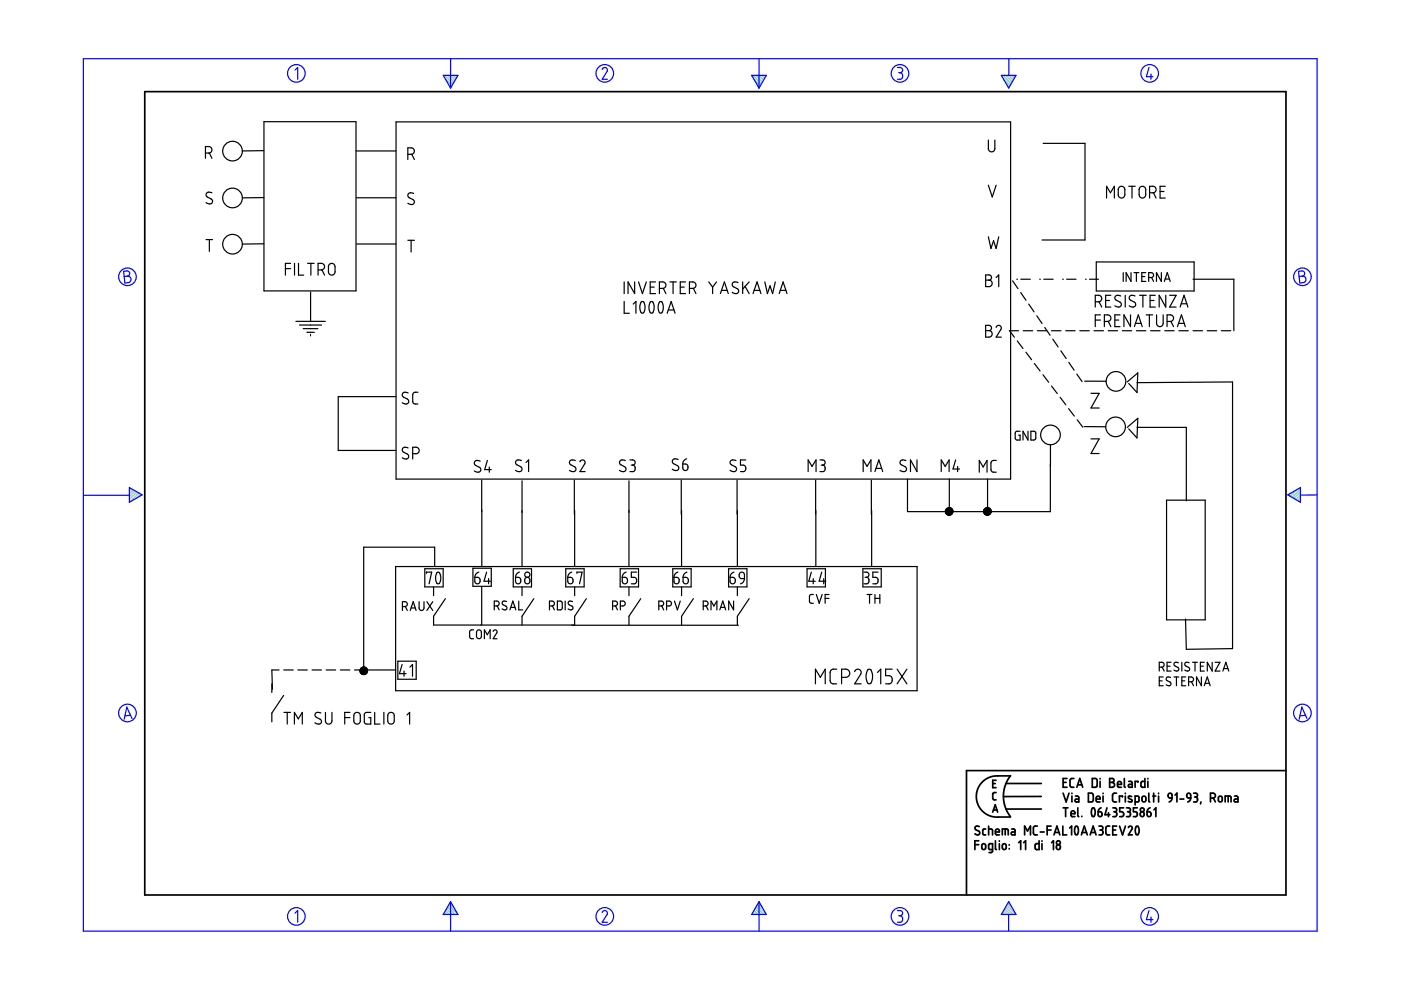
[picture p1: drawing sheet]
<svg xmlns="http://www.w3.org/2000/svg" width="297mm" height="210mm" viewBox="0 0 297 210" stroke-linecap="round" stroke-linejoin="round" font-family="sans-serif">
<g fill="none" stroke="#6c9" stroke-width=".25">
<path d="M94.2 16l1.8 1.8M94.5 16.8l1.3 1.4M94.8 16l1.5 1.4M95.3 18.3l.3 .3M95.5 16l1 1M96.1 16l.6 .6M96.7 16l.3 .2M159.6 16l1.8 1.8M159.9 16.8l1.3 1.4M160.3 16l1.4 1.4M160.7 18.3l.3 .3M160.9 16l1 1"/>
<path d="M161.5 16l.6 .6M162.1 16l.2 .2M212.6 16l1.8 1.8M212.8 16.8l1.3 1.4M213.2 16l1.4 1.4M213.7 18.3l.2 .3M213.8 16l1 1M214.4 16l.7 .6M215.1 16l.2 .2M27.5 103.4h-.1M27.9 103.6l-.5 .5M28.3 103.8l-.9 .9"/>
<path d="M28.7 104.1l-1.3 1.2M29 104.3l-1.6 1.6M29.4 104.5l-1.8 1.9M29.8 104.8l-.8 .8M273.4 104.7l-.3 .3M274.9 103.9l-1.4 1.3M275.7 103.6l-1.8 1.9M275.7 106.1l-.2 .3M275.7 105.5l-.6 .6M275.7 104.9l-1 1M275.7 104.3l-1.4 1.4M94 193.8v.1"/>
<path d="M94.2 193.5l.4 .4M94.4 193.1l.9 .8M94.7 192.7l1.2 1.2M94.9 192.3l1.6 1.6M95.1 191.9l1.9 1.9M95.4 191.5l.8 .8M159.4 193.8v.1M159.6 193.5l.4 .4M159.8 193.1l.9 .8M160.1 192.7l1.2 1.2M160.3 192.3l1.6 1.6M160.5 191.9l1.9 1.9"/>
<path d="M160.8 191.5l.8 .8M212.3 193.8v.1M212.6 193.5l.4 .4M212.8 193.1l.8 .8M213 192.7l1.2 1.2M213.2 192.3l1.6 1.6M213.5 191.9l1.8 1.9M213.7 191.5l.8 .8"/>
</g>
<g fill="none" stroke="#00f" stroke-width=".25">
<path d="M17.7 12.4h261.6v185h-261.6zM62.5 14.9l.6-.6v2.5M94 16h3.1l-1.6 2.7zM95.5 12.4v6.3M127.7 14.7l.5-.4 .5 .3v.5l-1 1.7h1.1M159.4 16h3.1l-1.6 2.7zM160.9 12.4v6.3M190.3 14.3h.7l.3 .3v.6l-.5 .2M190.5 15.4h.3M190.8 15.4l.5 .3v.7l-.3 .4h-.7M212.3 16h3.1l-1.5 2.7zM213.9 12.5v3.5"/>
<path d="M243.6 14.3l-.5 2h1.4M244 15.7v1.1M26.2 57.5l.9-.1 .3 .3 .1 .5-.5 .3 .5 .2 .3 .4-.1 .3-.3 .5-.9 .1zM27 58.5l-.7 .1M275.3 57.5l.9-.1 .3 .3 .1 .5-.5 .3 .5 .2 .2 .2 .1 .5-.3 .4-1 .2zM276.1 58.5l-.7 .1M17.8 105h9.6M27.4 103.4l2.7 1.5-2.7 1.6zM273 104.9l2.7-1.5v3.1zM279.3 104.9l-3.6 .1M27.7 151.7l-1.2 .1M28 152.3l-1.1-2.4-.6 2.6"/>
<path d="M276.8 151.7l-1.2 .1M277.1 152.3l-1.1-2.4-.6 2.6M62.5 193.6l.6-.5v2.4M95.5 191.2v6.2M95.5 191.2l1.6 2.7h-3.1zM127.7 193.5l.1-.3 .5-.1 .5 .4-.1 .4-1 1.6h1.1M160.9 191.2v6.2M160.9 191.2l1.6 2.7h-3.1zM190.3 193.1h.6l.4 .2v.5l-.5 .4M190.5 194.2h.3M190.8 194.2l.5 .3v.7l-.4 .3h-.6M213.8 193.9v3.5"/>
<path d="M213.9 191.2l1.5 2.7h-3.1zM243.6 193.1l-.5 1.9h1.4M244 194.4v1.1"/>
<circle cx="62.8" cy="15.6" r="1.87"/>
<circle cx="128.2" cy="15.6" r="1.87"/>
<circle cx="190.8" cy="15.6" r="1.87"/>
<circle cx="243.8" cy="15.6" r="1.87"/>
<circle cx="27" cy="58.7" r="1.87"/>
<circle cx="276.1" cy="58.7" r="1.87"/>
<circle cx="27" cy="151.2" r="1.87"/>
<circle cx="276.1" cy="151.2" r="1.87"/>
<circle cx="62.8" cy="194.3" r="1.87"/>
<circle cx="128.2" cy="194.3" r="1.87"/>
<circle cx="190.8" cy="194.3" r="1.87"/>
<circle cx="243.8" cy="194.3" r="1.87"/>
</g>
<g fill="none" stroke="#000" stroke-width=".36">
<path d="M30.7 19.4h241.9v170.4h-241.9zM206.7 179.1h.8M207.5 178.3h-.8v1.8M207.6 175.3l-.7-.1-.2 .4 .2 .3 .7 .4 .1 .5-.5 .2-.5-.2M208.2 179l.4-.1 .4 .2v.7l-.3 .3-.5-.2zM209 175.8h-.4l-.2 .2v.9l.6 .1M209.6 175.8l.8 .1v1.1M209.6 175.2v1.8M210.5 166.1h.5M210.5 172.2l.5-1.6 .5 1.6M210.6 171.7h.8M211.1 176.4h.8l-.2-.5-.3-.1-.2 .1-.1 .8 .2 .3h.6"/>
<path d="M211.1 178.3v1.7l.2 .1M211.2 168h-.4l-.3 .3v1.1l.7 .2M211.2 165.4h-.7v1.6h.7M211.9 178.3v.1M211.9 178.9v1.2M212.5 177v-1.2l1.2 .1 .1 1.1M212.6 179l.3-.1 .4 .2v.7l-.2 .3h-.3l-.3-.2zM213.1 175.8v1.2M213.3 166.1h7.5M213.3 171.5h7.5M214 179.1v.1M214 179.9v.1"/>
<path d="M214.2 164.5h-3.5l-.9 .3-.8 .4-.8 .7-.7 .9-.4 1.2-.1 .9 .1 1.1 .4 .9 .7 1 .9 .7 .7 .4 1.1 .2h3.3M214.2 164.5l-1 1.7-.5 2.2 .1 1.3 .2 1.2 .5 1.1 .7 1.1M214.5 175.8h.5l.2 .2v1h-.5a.31 .31 0 0 1-.3-.3 .31 .31 0 0 1 .3-.3h.5M216 178.7l.4-.4v1.8M217 178.7l.4-.4v1.8M217.2 177v-1.8l.6 1 .7-1v1.8M219.9 175.2h-.5l-.3 .3 .1 1.3 .7 .2M220.3 178.3v1.8h-.7l-.1-.3v-.8l.8-.1M220.6 176.4h.8M220.8 168.9h-8.1M220.9 178.3v.1M220.9 178.9v1.2"/>
<path d="M222 176h.8M222.8 175.2h-.8v1.8M222.9 178.7l.5-.4v1.8M223.5 177l.6-1.8 .6 1.8M223.6 176.5h.9M224.1 179.2l.2-.1 .4 .1 .1 .6-.1 .2-.4 .1-.3-.1zM225.3 175.2v1.8h.9M225.4 165.9h.6M225.4 168.2l.6 1.8 .7-1.8M225.4 171.3h1M225.9 171.3v1.8M226.2 165.1h-.8v1.8h.8"/>
<path d="M226.8 175.6l.4-.4v1.8M227.1 172.5h.8l-.1-.5-.4-.1-.3 .2v.8l.2 .2h.6M227.3 168.2v.1M227.3 168.8v1.2M227.7 165.1h-.5l-.3 .3v1.4l.3 .1h.5M228 168.8h.5l.2 .2v1h-.5a.31 .31 0 0 1-.3-.3 .31 .31 0 0 1 .3-.3h.5M228 175.2a.55 .55 0 0 1 .6 .8l-.1 .8a.34 .34 0 0 1-.4 .2 .34 .34 0 0 1-.2-.5l-.1-.6zM228.3 166.9l.6-1.8 .7 1.8M228.5 166.4h.9M228.5 171.3v1.7l.2 .1M229.3 177l.6-1.8 .6 1.8M229.4 173.1h.1"/>
<path d="M229.4 176.5h1M230.8 168.2h.7l.3 .3v1.2l-.3 .3h-.7zM231.1 177l.7-1.8 .6 1.8M231.3 176.5h.9M231.6 165.1h.7l.3 .2v1.3l-.2 .3h-.8zM231.6 171.4a.53 .53 0 0 1 .5 .2 .53 .53 0 0 1 .1 .5l-.1 .7a.34 .34 0 0 1-.4 .3 .34 .34 0 0 1-.3-.4v-.6zM232.4 169.4h.8v-.3l-.2-.3-.5 .1-.1 .9 .2 .2h.6M232.8 172.1h.6l.2 .2 .1 .5-.2 .3h-.3l-.3-.1zM233 175.2h.5l.3 .1v.5l-.4 .2M233.2 176h.2M233.2 165.1v.1M233.2 165.7v1.2"/>
<path d="M233.4 176l.4 .3v.5l-.3 .2h-.5M233.4 171.3l-.4 .3-.2 .5M233.9 168.2v.1M233.9 168.8v1.2M234.7 171.3l-.4 1.4h1M235 172.3v.8M235.3 165.1h.6l.3 .3-.1 .4-.3 .1 .4 .1 .1 .3-.1 .4-.3 .2h-.6zM235.3 165.9h.5M235.3 175.2h-.6l-.2 .3v1.3l.8 .2M235.9 176h.6M235.9 171.3h.5l.3 .2 .1 .3-.4 .3M236.2 172.1h.2"/>
<path d="M236.4 172.1l.3 .2 .1 .5-.3 .3h-.6M236.7 168.2h-.5l-.3 .4v1.2l.3 .2h.5M236.7 175.2h-.8v1.8h.8M236.9 166.3h.9l-.2-.5-.3-.1-.3 .1-.1 .9 .2 .2h.7M237.4 175.2l.6 1.8 .6-1.8M238 169v-.2h-.7v1.2M238.2 171.3h-.8v.8h.6l.2 .4-.1 .6h-.7M238.4 165.1v1.7l.2 .1M238.6 168.2v.1M238.6 168.8v1.2M238.8 171.3h.5l.3 .2v.4l-.3 .2M239.1 172.1h.2"/>
<path d="M239.2 175.5l.3-.3h.3l.3 .3-.9 1.5h.9M239.3 172.1l.4 .3-.1 .5-.2 .2h-.6M239.3 165.7h.5l.3 .3v.9h-.6a.31 .31 0 0 1-.3-.3 .31 .31 0 0 1 .3-.3h.6M239.9 168.9l-.3-.1a.27 .27 0 0 0-.4 .1 .27 .27 0 0 0 .2 .4l.5 .2a.33 .33 0 0 1 0 .5 .33 .33 0 0 1-.5 0l-.2-.1M240.7 170l.7-.1 .1-.9-.2-.2h-.6v1.9M240.9 175.2a.65 .65 0 0 1 .6 .9l-.1 .7a.34 .34 0 0 1-.5 .2 .34 .34 0 0 1-.2-.5v-.7zM241.1 171.3h-.8v.8h.6l.2 .3-.1 .7h-.7M241.3 165.9v-.2h-.6v1.2M241.9 172.3l.2-.2 .4 .2 .1 .5-.1 .2-.4 .1-.2-.1zM242.2 169l.2-.2 .4 .1 .2 .8-.2 .2-.4 .1-.3-.2zM242.7 165.1v1.8h-.6l-.2-.2 .1-.9 .2-.1h.5M243.2 172.1l.7 .2v.7l-.4 .1-.2-.1z"/>
<path d="M243.4 165.1v.1M243.4 165.7v1.2M243.6 168.2v1.6l.2 .2M243.8 171.3l-.4 .3-.2 .5M244.4 168.8h.6M244.6 168.2v1.8M244.7 171.7l.4-.4v1.8M245.6 168.2v.1M245.6 168.8v1.2M247.8 168.3l.3-.1 .3 .1 .1 .9-.7-.1-.1-.6zM248.5 169.2l-.2 .5-.4 .3M249.1 168.6l.4-.4v1.8"/>
<path d="M250.2 169.4h.8M251.7 168.3l.4-.1 .3 .1 .1 .9h-.6l-.2-.2zM252.5 169.2l-.2 .5-.5 .3M253.1 168.2l.7 .1 .1 .4-.4 .3M253.3 169h.2M253.5 169l.4 .2v.5l-.3 .3h-.5M254.6 170l-.1 .5M256.6 169.2l.9-.1 .2-.3-.1-.4-.4-.2h-.6v1.8M257.3 169.2l.4 .8M258.4 169l.2-.2 .4 .1 .1 .8-.1 .2-.4 .1-.3-.2zM259.8 170v-1.2l1.1 .1 .1 1.1M260.4 168.8v1.2"/>
<path d="M261.7 168.8h.6l.2 .3v.9h-.6a.31 .31 0 0 1-.3-.3 .31 .31 0 0 1 .3-.3h.6M272.6 163.4h-67.7v26.4M210.4 180.1l-.7-.1-.1-.9 .2-.2h.6v1.6l-.2 .2-.5 .1"/>
<circle cx="224.4" cy="178.7" r=".41"/>
<circle cx="242.2" cy="171.7" r=".42"/>
</g>
<g fill="none" stroke="#000" stroke-width=".25">
<path d="M43.6 32.4h.8l.3-.1 .2-.4-.1-.6-.5-.2h-.7v2.5M44.4 32.4l.5 1.2M55.9 31.9l-4.5 .1M56 25.8h19.5v35.9h-19.5zM75.5 32h8.4M84 25.8h130.3v75.8h-130.3zM86.5 32.7h.7l.5-.2 .2-.4-.2-.5-.4-.3h-.8v2.5M87.3 32.7l.6 1.1M209.5 29.7v1.9l.3 .4 .3 .2 .4-.1 .4-.4v-2M209.5 39.3l.9 2.5 .8-2.5M221.2 30.4h8.8v20.5h-9.1M237.3 39.7l.7-.2 .5 .5v1.4l-.5 .6-.6-.1-.3-.3v-1.5z"/>
<path d="M239.3 39.5h1.4M240 39.5v2.5M241.7 39.7l.6-.2 .6 .4v1.5l-.2 .4-.3 .2-.5-.1-.4-.4v-1.3zM247.1 39.5h-1.1v2.5h1.1M43.7 50.8h1.4M44.4 50.8v2.5M44.9 40.9l-.8-.2-.3 .3-.1 .4 .2 .3 1 .6 .2 .3-.1 .4-.5 .2-.8-.3M55.9 41.9l-4.5 .1M55.9 51.7l-4.5 .1M60.5 57h1.1M61.6 55.8h-1.1v2.5M62.4 55.8v2.5"/>
<path d="M63.3 55.8v2.5h1.1M65.2 55.8h1.4M65.9 55.8v2.5M67.4 57.2h.9l.3-.2 .2-.4-.1-.5-.4-.2-.9-.1v2.5M68.3 57.2l.5 1.1M69.8 56l.3-.1h.5l.4 .5v1.4l-.5 .5-.5-.1-.3-.3-.1-1.4zM75.6 41.9h8.3M75.6 51.7h8.3M86.5 50.9h1.4M87.2 50.9v2.5M87.7 41l-.8-.1-.3 .2-.1 .4 .2 .4 1.1 .6 .1 .3-.2 .4-.5 .2-.7-.3M132.3 59.8v2.5"/>
<path d="M134.6 59.8v2.5l-1.4-2.5v2.5M135.4 59.8l.8 2.5 .8-2.5M139 59.8h-1.1v2.5h1.1M142 59.8h1.4M142.7 59.8v2.5M145.4 59.8h-1.2v2.5h1.2M150.3 59.8l.8 1.1M151.9 59.8l-.8 1.1M156.5 59.9l-.8-.1-.5 .5 .2 .4 1.1 .6 .1 .3-.1 .5-.6 .2-.7-.3M157.5 59.8v2.5M158.8 59.8l-1.3 1.5M162.2 59.8l.5 2.5 .6-1.7 .5 1.7 .6-2.5"/>
<path d="M209 58.3h.9l.3 .3-.1 .5-.4 .3 .4 .1 .3 .7-.3 .4-.2 .1-.9 .1zM209 59.4h.7M209.5 50.2l.6 2.5 .6-1.7 .5 1.7 .6-2.5M211.2 58.8l.6-.5v2.5M214.7 59.5l1.1 1.7M215.6 59.2h.1M216.4 59.2h2M220.4 59.2h.2M221.3 59.2h2M225.3 59.2h.1M226.1 59.2h2M230.1 59.2h.2"/>
<path d="M231 59.2h1.9M232.4 55.5h20.8v6.2h-20.8zM234.6 42v-2.5l.8 1.4 .9-1.4v2.5M238.1 57.8v1.9M239.8 57.8v1.9l-1-1.9v1.9M240.4 57.8h1.1M240.9 57.8v1.9M242.1 58.6h.6M242.9 57.8h-.8v1.9h.8M243.5 58.8h.6l.4-.1 .1-.4-.2-.4-.9-.1v1.9M243.7 40.9h.9l.3-.2 .2-.4-.2-.6-.4-.2h-.8v2.5M244.2 58.8l.4 .9"/>
<path d="M244.6 40.9l.5 1.1M246 40.6h.8M246.2 57.8v1.9l-1-1.9v1.9M246.9 59.7l.6-1.9 .6 1.9M247 59.2h.9M252.9 59.2h8.7v10.9M62.7 68.1h6.3M63.5 68.9h4.7M64.3 69.7h3.1M65.1 70.5h1.5M65.8 61.9v6.2M132.3 63.9v2.5h1.1"/>
<path d="M134.3 64.5l.5-.6v2.5M136 64h.4l.3 .6 .1 .8-.3 .8a.54 .54 0 0 1-.6 0 .54 .54 0 0 1-.2-.6v-.8zM137.9 64.1l.2-.2 .3 .2 .3 .7-.1 1.1-.2 .4-.2 .1-.3-.1-.3-.8v-.8zM137.9 60.9h.8M139.8 61.2h.8l.4-.2 .2-.7-.3-.4-.3-.1h-.8v2.5M139.8 64.1l.5-.1 .3 .6v.8l-.2 .8a.54 .54 0 0 1-.7 0 .54 .54 0 0 1-.1-.6v-.8zM140.6 61.1l.6 1.2M141.5 66.4l.8-2.5 .8 2.5M141.7 65.7h1.2M144.2 60.9h.9M146.2 61.2h.8l.4-.3 .2-.6-.3-.4-1.1-.1v2.5M147 61.1l.6 1.2"/>
<path d="M151.1 60.9v1.4M152.7 62.3l.9-2.5 .8 2.5M153 61.6h1.2M158 60.7l.8 1.6M159.7 62.3l.8-2.5 .8 2.5M159.9 61.6h1.2M165.2 62.3l.8-2.5 .9 2.5M165.4 61.6h1.2M209 69h.9l.3 .3-.1 .5-.4 .3 .4 .2 .3 .4-.2 .5-.3 .2-.9 .1zM209 70.1h.7M211.2 69.4l.5-.4 .3 .1 .3 .2v.4l-1.1 1.8h1.1M214 70.1h1.9"/>
<path d="M214.1 70.2l1 1.3M215.7 72.3l1.2 1.6M216.4 62l1.1 1.7M216.9 70.1h2M217.5 74.7l1.2 1.6M218.1 64.5l1.1 1.6M219.3 77.1l1.2 1.6M219.8 67l1.1 1.6M219.9 70.1h2.1M221.1 79.5l1.2 1.5M221.5 69.4l1.1 1.7M222.9 70.1h2"/>
<path d="M223.2 71.9l1.1 1.7M224.9 74.4l1.1 1.6M226 70.1h1.9M226.6 76.8l1.1 1.7M228.3 79.3l1.1 1.6M228.9 70.1h2M231.9 70.1h2.1M232.2 64h.8l.4-.2 .2-.4-.1-.5-.5-.3h-.8v2.5M232.2 67.9h1.1M233 64l.6 1.1M233.3 66.8h-1.1v2.5M234.1 68.2l1.1-.2 .3-.4-.1-.6-.5-.2h-.8v2.5"/>
<path d="M234.4 63.7h.8M234.9 70.1h2M235 68.1l.5 1.2M235.5 62.6h-1.1v2.5h1.1M236.4 67.9h.8M237.5 66.8h-1.1v2.5h1.1M237.6 62.8l-.9-.2-.2 .2-.1 .5 .2 .3 1 .6 .1 .3v.4l-.6 .2-.7-.3M238 70.1h1.9M238.6 62.6v2.5M239.7 66.8v2.5l-1.4-2.5v2.5M240.5 69.3l.8-2.5 .9 2.5M240.6 62.8l-.8-.2-.3 .3-.1 .4 .3 .3 .9 .5 .2 .4-.1 .4-.5 .2-.8-.3"/>
<path d="M240.7 68.6h1.2M240.9 70.1h2.1M241.6 62.6h1.4M242.3 62.6v2.5M243 66.8h1.4M243.7 66.8v2.5M243.8 63.7h.9M243.9 70.1h2.1M244.9 62.6h-1.1v2.5h1.1M245.2 66.8l.1 2 .6 .5 .4-.1 .3-.4v-2M247 70.1h1.9M247.2 62.6v2.5l-1.4-2.5v2.5"/>
<path d="M247.4 68.2l.9-.1 .3-.2 .2-.5-.3-.5-1.1-.1v2.5M248 62.6h1.4l-1.4 2.5h1.4M248.3 68.1l.5 1.2M249.6 69.3l.9-2.5 .8 2.5M249.9 68.6h1.2M250 70.1h1.9M250.2 65.1l.8-2.5 .9 2.5M250.4 64.4h1.2M252.9 70.1h2.1M255.9 70.1h2.1M259 70.1h1.9M84 84.1h-12.3v11.4h12.3"/>
<path d="M86.5 83.3l-.8-.1-.3 .2-.1 .4 .2 .4 1 .5 .2 .3-.1 .4-.6 .3-.7-.3M86.5 95l-.8-.2-.3 .2-.1 .5 .2 .3 1 .6 .2 .3-.1 .4-.6 .2-.7-.3M87.5 96.2h.8l.4-.2 .2-.4-.1-.5-.5-.3h-.8v2.5M88.6 83.2h-.7l-.4 .4 .1 1.8 .4 .3h.6M101.8 97.8l-.9-.1-.3 .2v.4l.2 .3 1 .6v.7l-.6 .2-.6-.3M103.3 97.6l-.5 2h1.4M103.7 99v1.1M110.6 97.6l-.9-.1-.3 .3-.1 .4 .2 .3 1.1 .6 .1 .2-.1 .5-.3 .2h-.4l-.6-.3M111.5 98.1l.6-.6v2.5M122 97.6l-.8-.1-.4 .3-.1 .4 .2 .3 1.1 .6 .1 .2-.1 .5-.2 .2h-.5l-.6-.3M123 97.9l.2-.3 .4-.1 .3 .2 .2 .3-1.1 2h1.1M132.6 97.6l-.8-.1-.4 .3-.1 .3 .2 .4 1.2 .6-.1 .7-.2 .2h-.4l-.7-.3"/>
<path d="M133.6 97.5h.7l.3 .3v.5l-.5 .3M133.8 98.6h.3M134.1 98.6l.5 .3v.7l-.3 .4h-.7M143.8 97.4l-.8-.1-.4 .3-.1 .3 .2 .3 1.1 .6 .1 .4-.1 .3-.2 .2-.4 .1-.7-.3M144.8 98.4h.6l.3 .2 .2 .2-.2 .8-.5 .2-.4-.3zM145.6 97.3l-.6 .4-.2 .7M156 97.6l-.8-.1-.3 .3-.1 .4 .2 .3 1 .6 .2 .2-.1 .5-.3 .2h-.4l-.6-.3M158.1 97.5h-1.1v1.1l.8 .1 .3 .4-.2 .8-.9 .1M171.3 100v-2.5l.9 1.4 .8-1.4v2.5M173.8 97.5h.8l.3 .4-.1 .5-.4 .2M174.1 98.6h.3M174.4 98.6l.3 .1 .2 .3v.7l-.3 .3h-.8"/>
<path d="M183 100v-2.5l.8 1.4 .9-1.4v2.5M185.5 100l.8-2.5 .9 2.5M185.7 99.3h1.2M192.1 97.6l-.9-.1-.3 .3-.1 .3 .2 .4 1.1 .6 .1 .3-.1 .4-.2 .2h-.5l-.6-.3M194.4 97.5v2.5l-1.4-2.5v2.5M199.6 100v-2.5l.8 1.4 .8-1.4v2.5M202.6 97.5l-.5 1.9h1.3M203 98.9v1.1M211.2 97.6l-.7 .1-.4 .4v1.7l.4 .3h.7M216.3 91.4h-.8l-.2 .3-.1 1.3 .3 .3h.8v-1h-.3M218 91.4v1.9l-1.1-1.9v1.9M218.6 91.4l.8 .1 .2 .3v1.1l-.3 .4h-.7z"/>
<path d="M222.7 98.5v10h-30.3M222.7 94.3v4.6M222.9 81.9l1.3 1.5M224.8 84.2l1.2 1.6M226.6 86.6l1.2 1.6M228.4 89l1.2 1.6M229.9 90.4l4.5 .1M230 80.8h4.5M231.3 83.4h1.7l-1.7 3.1h1.7M231.3 93h1.7l-1.7 3.2h1.7M239 81l2.2-1.9-.1 4.1-1.8-1.9M239 90.6l2.2-1.9-.1 4.2-1.8-2"/>
<path d="M241.1 90.6h10.4v15.6M241.1 81.1l20.2-.1v56.5l-9.8 .2-.1-6.4M102.1 101.8l.1 18.2M110.7 101.9v18.2M121.8 101.8v7.2M121.8 108.2v11.9M133.3 101.9v18.2M144.4 101.8v7.2M144.5 108.2v11.9M156.3 101.8v7.2M156.3 108.2v11.9M172.9 101.8l.1 18.3"/>
<path d="M184.7 101.8v7.2M184.8 108.2v11.9M192.4 101.6v6.8M200.7 107.8v.1M201 107.7l-.5 .5M201.1 107.6l-.7 .7M201.3 101.6v6.8M201.3 107.6l-.9 .9M201.5 107.7l-1 .9M201.5 107.7l-1 1M201.6 107.7l-1.1 1.1M201.7 107.8l-1.1 1.1"/>
<path d="M201.7 108.5l-.7 .7M201.7 108.3l-.8 .8M201.8 107.8l-1.2 1.1M201.8 107.9l-1.1 1.1M201.9 107.9l-1.2 1.2M201.9 108l-1.1 1.1M201.9 108.8l-.3 .4M202 108.1l-.3 .2M202 108.1l-1.1 1.1M202 108.7l-.5 .5M202 108.2l-.3 .3M202 108.5l-.7 .7"/>
<path d="M202 108.3l-.9 .9M202 108.4l-.8 .8M207.6 100.1v-2.5l.8 1.4 .9-1.4v2.5M208.6 108.6l.9-.9-.9 .9M209 107.7l-.4 .4M209.1 109.2l1-1-1 1M209.1 107.7l-.5 .5M209.3 107.6l-.7 .8M209.4 107.6l-.9 .9M209.4 101.6v6.8M209.7 107.7l-1.1 1.1M209.8 107.8l-1.1 1.1"/>
<path d="M209.9 107.9l-1.1 1.1M210 107.9l-1.2 1.2M210 108.9l-.2 .2M210 108l-1.1 1.1M210.1 108.1l-1.1 1M210.1 108.6l-.6 .6M210.1 108.4l-.8 .8M210.1 108.5l-.6 .7M210.1 108.3l-.9 .9M247.3 106h8.2v25.4h-8.2zM83.9 120.1h110.5v26.4h-110.5zM85.3 128.6h.6l.4-.2 .1-.4-.3-.3-.8-.1v1.8"/>
<path d="M85.9 128.6l.5 .8M87 129.4l.6-1.8 .6 1.8M87.2 128.9h.9M88.9 127.6v1.4l.4 .4 .4-.1 .2-.3v-1.4M90.1 120.6h3.9v3.8h-3.9zM90.4 121.6v-.3h1.1l-.5 2.5M90.5 127.6l1.3 1.8M91.8 127.6l-1.3 1.8M91.9 124.4v1.9M92.2 120.1v-4.1h-15.1v26M92.6 121.4l.5-.1 .3 .6 .1 .9-.3 .8a.48 .48 0 0 1-.6 .1 .48 .48 0 0 1-.2-.6v-.9zM94.4 126.9l-2.5 3.8v1.8h29.9v-1.8l2.5-3.8"/>
<path d="M100.3 120.5h3.9v3.8h-3.9zM100.4 133.5l-.5 .1-.3 .3v1.3l.3 .2h.5M100.7 122.4h.6l.4 .2 .1 .6-.2 .5-.5 .1-.3-.2zM101.2 133.7l.4-.2 .4 .4 .1 1.1-.4 .4h-.3l-.4-.3zM101.5 121.3l-.5 .3-.3 .8M102.1 124.5v8M102.7 135.4v-1.9l.6 1.1 .6-1.1v1.9M103.2 121.3l-.6 1.9h1.4M103.6 122.7v1.1M104.6 133.9l.4-.4 .4 .3v.2l-.8 1.4h.8M104.8 128.5h.6l.3-.2 .1-.4-.2-.4-.8-.1v1.9M105.4 128.5l.4 .8"/>
<path d="M107.4 127.6l-.7-.1-.3 .3 .2 .4 .8 .4v.5l-.4 .2-.6-.2M108.1 129.3l.6-1.9 .7 1.9M108.3 128.8h.9M108.8 120.6h3.9v3.8h-3.9zM109.3 122.4h.6l.4 .2 .1 .8-.1 .2-.6 .2-.3-.2zM110 127.4v1.9h.8M110.1 121.3l-.6 .4-.2 .7M110.7 124.4v1.9M111.3 122.6l.4-.2 .5 .2 .2 .7-.2 .4-.5 .1-.3-.2zM113.2 126.9l-2.5 3.8v1.8M116.5 128.5l.8-.1 .2-.3v-.4l-.4-.3h-.6v1.9M117.1 128.5l.4 .8"/>
<path d="M118.2 127.4h.7l.3 .3v1.2l-.3 .4h-.7zM119.8 127.4v1.9M120 120.6h3.8v3.8h-3.8zM120.4 122.4h.6l.4 .2 .1 .7-.2 .4-.5 .1-.3-.2zM121.2 132.6h35.3M121.2 121.3l-.6 .4-.2 .7M121.4 127.6l-.7-.1-.2 .5 .1 .2 .7 .4 .1 .5-.5 .2-.4-.2M121.8 124.4v1.9M122.3 121.6v-.3h1.1l-.5 2.5M129.9 128.5h.5l.4-.2 .1-.4-.2-.3-.8-.2v1.9M130.5 128.5l.4 .8M131.5 120.6h3.9v3.8h-3.9z"/>
<path d="M131.5 128.5l.8-.1 .3-.3-.1-.4-.3-.3h-.7v1.9M131.9 122.4h.6l.4 .2 .1 .3-.1 .7-.5 .2-.4-.3zM132.8 121.3l-.7 .4-.2 .7M133.3 124.4v1.9M135 121.3h-1.1v1.1h.7l.4 .5v.5l-.3 .3-.8 .1M135.8 126.9l-2.5 3.8v1.8M139.7 128.5h.5l.4-.3 .1-.3-.2-.3-.8-.2v1.9M140.3 128.5l.4 .8M141.3 128.5l.9-.1 .2-.3-.1-.4-.3-.3h-.7v1.9M142.6 120.6h3.9v3.8h-3.9zM142.9 122.4h.6l.3 .2 .2 .3-.2 .7-.5 .2-.3-.3zM143 127.4l.6 1.9 .6-1.9"/>
<path d="M143.7 121.3l-.6 .4-.2 .7M144.5 124.4v1.9M144.8 122.4h.6l.4 .2 .1 .6-.1 .5-.5 .1-.4-.2zM145.6 121.3l-.6 .5-.2 .6M147 126.9l-2.5 3.8v1.8M149.1 128.5h.5l.4-.2 .1-.4-.2-.3-.8-.2v1.9M149.7 128.5l.4 .8M150.7 129.3v-1.9l.7 1.1 .6-1.1v1.9M152.6 129.3l.6-1.9 .7 1.9M152.8 128.8h.9M154.5 120.6h3.9v3.8h-3.9zM154.8 122.4h.6l.3 .2 .2 .3-.2 .7-.5 .2-.3-.3z"/>
<path d="M155.5 127.4v1.9l-1-1.9v1.9M155.6 121.3l-.6 .4-.2 .7M156.3 124.4v1.9M156.8 121.5l.4-.2 .5 .2 .1 1.2h-.6l-.4-.2-.1-.3zM157.8 122.7l-.2 .7-.6 .4M158.8 126.9l-2.5 3.8v1.8M171.1 120.6h3.9v3.8h-3.9zM172 121.3l-.5 1.9h1.3M172.4 122.7v1.1M172.4 126h-.5l-.3 .4 .1 1.3 .2 .2h.5M173.1 126l.6 1.9 .6-1.9M174.2 121.3l-.5 1.9h1.4"/>
<path d="M174.6 122.7v1.1M174.9 126.9h.9M175.8 126h-.9v1.9M182.9 120.6h3.9v3.8h-3.9zM183.1 121.3h.7l.4 .3v.5l-.5 .3M183.4 122.4h.3M183.7 122.4l.3 .1 .2 .3v.7l-.4 .3h-.7M183.8 126h1.1M184.4 126v1.9M185.5 126.9h1M185.5 126v1.9M186.2 121.3h-1.1v1.1h.7l.4 .4-.2 .8-.3 .2h-.6"/>
<path d="M186.5 126v1.9M57.6 145v1.8M59.2 142h-1.6l.2 4.1M60.1 147.4l-2.5 3.8v1.9M60.2 142h2M60.2 151h1.4M60.9 151v2.5M62.4 153.5v-2.5l.8 1.4 .9-1.4v2.5M63.2 142h2M66.2 142h2M68 151.2l-.8-.2-.4 .5 .2 .5 1.1 .6 .1 .5-.2 .3-.6 .1-.6-.3M69 151v2l.2 .3 .3 .2h.5l.3-.4 .1-2.1"/>
<path d="M69.2 142h2M72.2 142h2M73.1 152.1h1.1M74.2 151h-1.1v2.5M75.1 151.3l.4-.2 .3-.1 .5 .4 .1 1.6-.5 .5h-.5l-.3-.4-.1-1.5zM75.2 142h8.7M76.7 141.5l-.2 .3M76.9 141.5l-.6 .5M77 141.4l-.7 .7M77.2 142.8l-.2 .2M77.2 141.5h-.1M77.2 141.4l-.9 .9"/>
<path d="M77.2 141.5h.1M77.3 141.5h.1l-1 1M77.3 141.5l-1 1M77.5 141.5l-1.1 1.1M77.6 141.6l-1.1 1.1M77.7 141.6l-1.2 1.1M77.7 141.7l-1.2 1.1M77.8 141.8l-1.2 1.1M77.8 142.7l-.2 .2M77.8 141.8l-1.1 1.1M77.9 141.9l-1.1 1M77.9 142.5l-.5 .5"/>
<path d="M77.9 141.9l-1.1 1.1M77.9 142l-1 1M77.9 142.3l-.8 .7M77.9 142.3l-.7 .7M77.9 142.1l-.7 .8M78.6 151h-.9l-.4 .4-.1 1.7 .4 .4h1v-1.4h-.4M79.4 151v2.5h1.2M81.4 151v2.5M82.4 151.2l.6-.2 .5 .4 .1 1.6-.5 .5-.6-.1-.3-.4v-1.4zM84.3 140.2h3.9v3.8h-3.9zM85.3 140.9l-.6 1.9h1.4M85.7 142.3v1.1"/>
<path d="M86.3 151.6l.5-.6v2.5M86.9 141.5l.6-.6v2.5M172.9 145v-3.1l1 1.7 1.1-1.7v3.1M177.4 141.9h-.9l-.3 .2-.2 .4 .1 2.1 .4 .4h.9M178.4 143.6h1.1l.5-.4 .1-.6-.2-.5-.5-.2h-1v3.1M181.2 142.4l.2-.3 .4-.2h.3l.4 .3v.7l-1.3 2.1h1.4M184 142l.4-.1 .2 .1 .4 1.1-.1 1.2-.2 .5-.3 .2-.4-.2-.4-1.1 .1-.8zM186 142.6l.7-.7v3.1M189.2 141.9h-1.4v1.4h.9l.3 .3 .2 .4-.1 .5-.2 .3-.3 .2h-.8M190.2 141.9l2.1 3.1M192.3 141.9l-2.1 3.1M245.8 141.5h.5l.4-.2 .1-.4-.2-.4-.8-.1v1.9"/>
<path d="M245.8 144.4h.6M246.4 141.4l.4 .9M246.6 143.5h-.8v1.9h.8M247.4 141.2h.7M248.2 143.6h-.7l-.3 .5 .9 .6 .1 .5-.5 .2-.5-.2M248.3 140.4h-.9v1.9h.9M248.9 143.5h1M249.4 143.5v1.9M249.8 140.5l-.6-.1-.3 .5 .2 .3 .8 .4v.5l-.5 .2-.5-.2M250.6 140.4v1.9M250.6 144.4h.6M251.4 143.5h-.8v1.9h.8"/>
<path d="M252 144.6h.6l.3-.2 .1-.5-.2-.3-.8-.1v1.9M252.1 140.5l-.7-.1-.2 .5 .2 .3 .7 .4 .1 .5-.5 .2-.5-.2M252.6 144.5l.4 .9M252.8 140.4h1.1M253.4 140.4v1.9M254.5 141.2h.6M254.7 143.5v1.9l-1-1.9v1.9M255.3 140.4h-.8v1.9h.8M255.3 145.4l.7-1.9 .6 1.9M255.5 144.9h.9M257 140.4v1.9l-1-1.9v1.9M257.6 140.4h1.1l-1.1 1.9h1.1"/>
<path d="M259.3 142.3l.6-1.9 .6 1.9M259.5 141.8h.8"/>
<circle cx="49.3" cy="32" r="2.08"/>
<circle cx="49.3" cy="42" r="2.08"/>
<circle cx="49.3" cy="51.8" r="2.08"/>
<circle cx="222.7" cy="92.2" r="2.08"/>
<circle cx="236.5" cy="90.5" r="2.08"/>
<circle cx="236.6" cy="80.9" r="2.08"/>
<circle cx="201.2" cy="108.4" r=".8"/>
<circle cx="209.3" cy="108.4" r=".8"/>
<circle cx="111.8" cy="121.9" r=".55"/>
<circle cx="77.1" cy="142.2" r=".8"/>
</g>
<path d="M65.8 70.9v.3" fill="none" stroke="#000" stroke-width=".21"/>
</svg>
